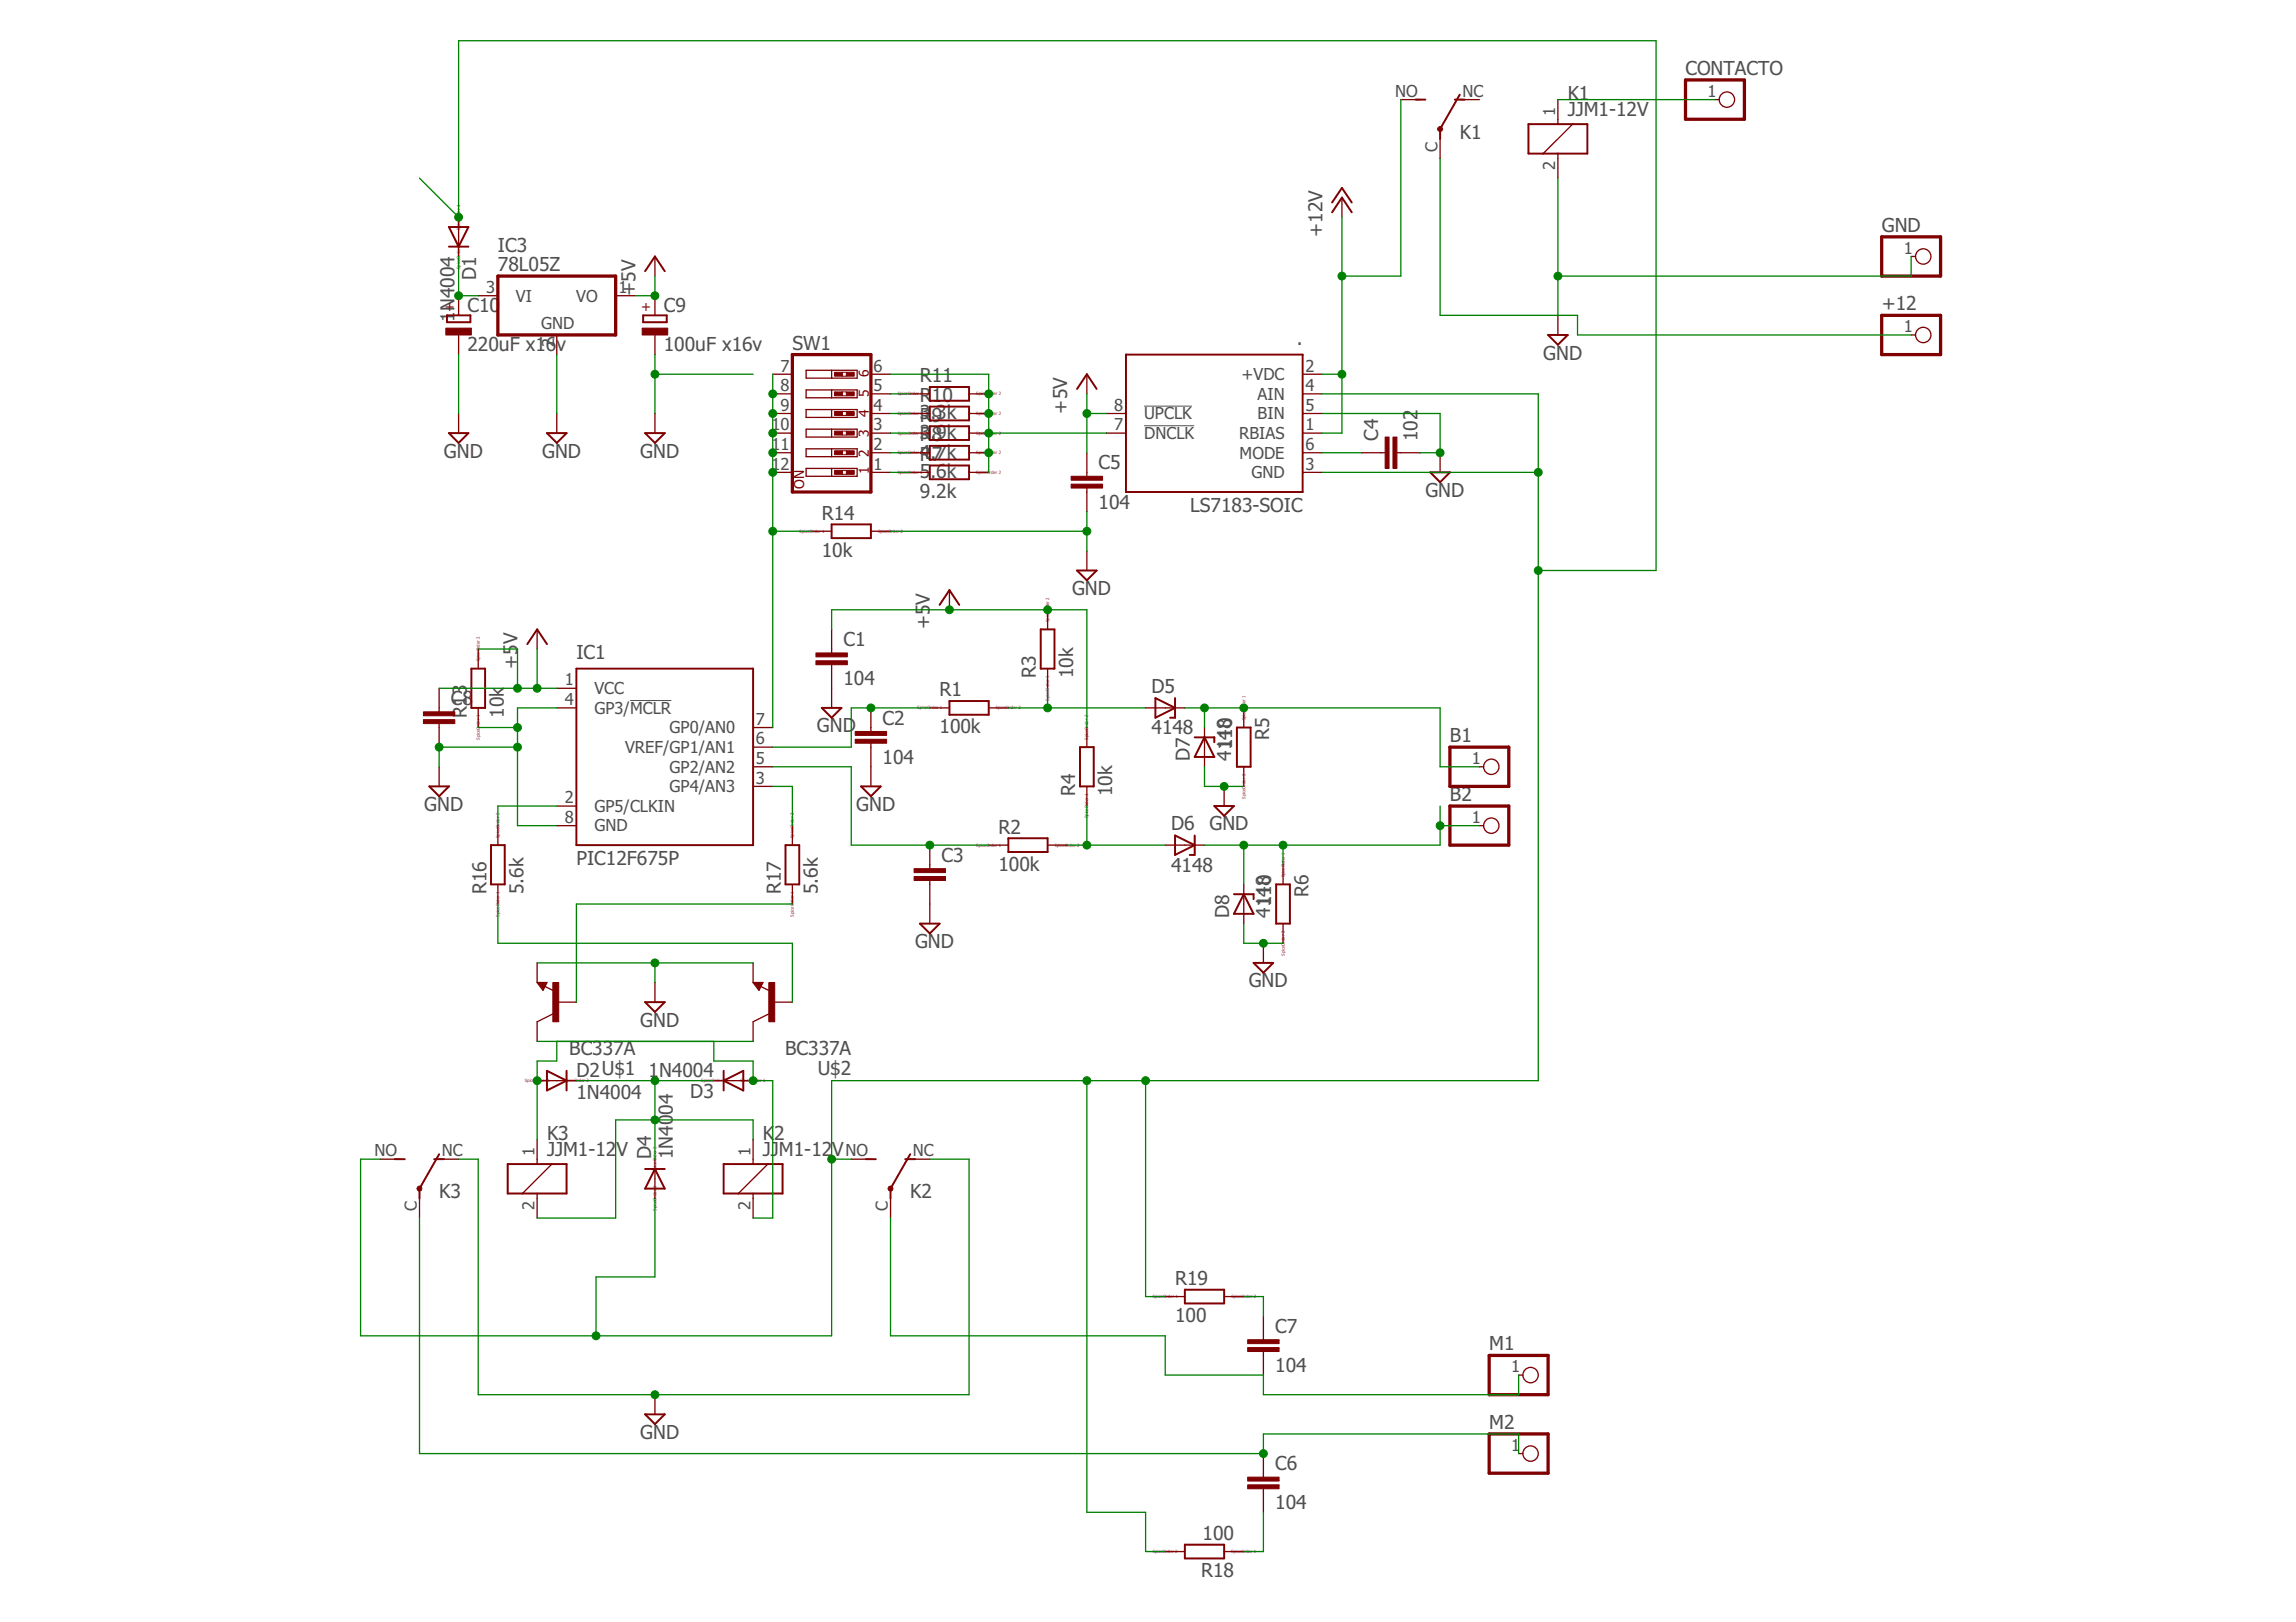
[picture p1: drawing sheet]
<svg xmlns="http://www.w3.org/2000/svg" width="297mm" height="210mm" viewBox="0 0 297 210" stroke-linecap="round" stroke-linejoin="round" font-family="sans-serif">
<defs><g id="words">
<g font-size="2.5" fill="#505050">
<text x="218.1" y="9.7">CONTACTO</text>
<text x="188.8" y="18">K1</text>
<text x="202.8" y="15">JJM1-12V</text>
<text x="202.8" y="12.9">K1</text>
<text x="64.4" y="35.1">78L05Z</text>
<text x="64.4" y="32.6">IC3</text>
<text x="171.1" y="30.7" transform="rotate(-90 171.1 30.7)">+12V</text>
<text x="243.4" y="30">GND</text>
<text x="58.8" y="41.6" transform="rotate(-90 58.8 41.6)">1</text>
<text x="58.8" y="40.3" transform="rotate(-90 58.8 40.3)">N4004</text>
<text x="60.5" y="40.3">C10</text>
<text x="61.6" y="36.2" transform="rotate(-90 61.6 36.2)">D1</text>
<text x="82.2" y="38.3" transform="rotate(-90 82.2 38.3)">+5V</text>
<text x="85.9" y="40.3">C9</text>
<text x="243.4" y="40.2">+12</text>
<text x="60.5" y="45.4">220uF x16v</text>
<text x="85.9" y="45.4">100uF x16v</text>
<text x="102.5" y="45.3">SW1</text>
<text x="167.8" y="44.6">.</text>
<text x="199.6" y="46.5">GND</text>
<text x="119" y="52">R10</text>
<text x="119" y="49.5">R11</text>
<text x="138.1" y="53.5" transform="rotate(-90 138.1 53.5)">+5V</text>
<text x="57.4" y="59.2">GND</text>
<text x="70.1" y="59.2">GND</text>
<text x="82.8" y="59.2">GND</text>
<text x="119" y="59.4">4.7k</text>
<text x="119" y="56.8">3.9k</text>
<text x="119" y="54.3">3.3k</text>
<text x="119" y="59.6">R7</text>
<text x="119" y="57.1">R8</text>
<text x="119" y="54.6">R9</text>
<text x="178.3" y="57.1" transform="rotate(-90 178.3 57.1)">C4</text>
<text x="183.4" y="57.1" transform="rotate(-90 183.4 57.1)">102</text>
<text x="119" y="64.4">9.2k</text>
<text x="119" y="61.9">5.6k</text>
<text x="142.1" y="65.8">104</text>
<text x="142.1" y="60.7">C5</text>
<text x="184.4" y="64.3">GND</text>
<text x="106.3" y="67.3">R14</text>
<text x="154" y="66.2">LS7183-SOIC</text>
<text x="106.3" y="72.1">10k</text>
<text x="138.7" y="77">GND</text>
<text x="109.1" y="83.6">C1</text>
<text x="120.3" y="81.4" transform="rotate(-90 120.3 81.4)">+5</text>
<text x="120.3" y="78.3" transform="rotate(-90 120.3 78.3)">V</text>
<text x="67" y="86.5" transform="rotate(-90 67 86.5)">+5V</text>
<text x="74.6" y="85.3">IC1</text>
<text x="109.1" y="88.7">104</text>
<text x="134" y="87.8" transform="rotate(-90 134 87.8)">R3</text>
<text x="138.8" y="87.8" transform="rotate(-90 138.8 87.8)">10k</text>
<text x="149" y="89.7">D5</text>
<text x="58.3" y="91.2">C8</text>
<text x="60.4" y="92.9" transform="rotate(-90 60.4 92.9)">R13</text>
<text x="65.2" y="92.9" transform="rotate(-90 65.2 92.9)">10k</text>
<text x="105.7" y="94.8">GND</text>
<text x="114.2" y="93.8">C2</text>
<text x="121.6" y="94.9">100k</text>
<text x="121.6" y="90.1">R1</text>
<text x="149" y="95">4148</text>
<text x="164.2" y="95.8" transform="rotate(-90 164.2 95.8)">R5</text>
<text x="114.2" y="98.8">104</text>
<text x="153.9" y="98.5" transform="rotate(-90 153.9 98.5)">D7</text>
<text x="159.3" y="98.5" transform="rotate(-90 159.3 98.5)">4148</text>
<text x="159.4" y="96.9" transform="rotate(-90 159.4 96.9)">110</text>
<text x="187.6" y="96">B1</text>
<text x="54.9" y="104.9">GND</text>
<text x="110.8" y="104.9">GND</text>
<text x="129.2" y="107.9">R2</text>
<text x="139.1" y="103" transform="rotate(-90 139.1 103)">R4</text>
<text x="143.9" y="103" transform="rotate(-90 143.9 103)">10k</text>
<text x="151.5" y="107.5">D6</text>
<text x="156.5" y="107.5">GND</text>
<text x="187.6" y="103.7">B2</text>
<text x="74.6" y="111.9">PIC12F675P</text>
<text x="121.8" y="111.5">C3</text>
<text x="129.2" y="112.7">100k</text>
<text x="151.5" y="112.8">4148</text>
<text x="62.9" y="115.7" transform="rotate(-90 62.9 115.7)">R16</text>
<text x="67.7" y="115.7" transform="rotate(-90 67.7 115.7)">5.6k</text>
<text x="101" y="115.7" transform="rotate(-90 101 115.7)">R17</text>
<text x="105.8" y="115.7" transform="rotate(-90 105.8 115.7)">5.6k</text>
<text x="159" y="118.8" transform="rotate(-90 159 118.8)">D8</text>
<text x="164.3" y="118.8" transform="rotate(-90 164.3 118.8)">4148</text>
<text x="164.5" y="117.3" transform="rotate(-90 164.5 117.3)">110</text>
<text x="169.3" y="116.1" transform="rotate(-90 169.3 116.1)">R6</text>
<text x="118.4" y="122.7">GND</text>
<text x="161.6" y="127.8">GND</text>
<text x="73.6" y="136.6">BC337A</text>
<text x="82.8" y="132.9">GND</text>
<text x="101.6" y="136.6">BC337A</text>
<text x="74.6" y="142.2">1N4004</text>
<text x="74.6" y="139.4">D2U$1</text>
<text x="83.9" y="139.3">1N4004</text>
<text x="89.3" y="142.1">D3</text>
<text x="105.8" y="139.1">U$2</text>
<text x="70.8" y="149.6">JJM1-12</text>
<text x="70.8" y="147.5">K3</text>
<text x="79.7" y="149.6">V</text>
<text x="87" y="144.3" transform="rotate(-90 87 144.3)">04</text>
<text x="98.7" y="149.6">JJM1-12</text>
<text x="98.7" y="147.5">K</text>
<text x="100.2" y="147.5">2</text>
<text x="107.7" y="149.6">V</text>
<text x="56.8" y="155.1">K3</text>
<text x="84.3" y="150" transform="rotate(-90 84.3 150)">D4</text>
<text x="87" y="150" transform="rotate(-90 87 150)">1N40</text>
<text x="117.7" y="155.1">K2</text>
<text x="152" y="166.3">R19</text>
<text x="152" y="171.1">100</text>
<text x="165" y="172.5">C7</text>
<text x="165" y="177.6">104</text>
<text x="192.7" y="174.8">M1</text>
<text x="192.7" y="184.9">M2</text>
<text x="82.8" y="186.2">GND</text>
<text x="165" y="190.3">C6</text>
<text x="165" y="195.3">104</text>
<text x="155.6" y="199.3">100</text>
<text x="155.4" y="204.1">R18</text>
</g>
<g font-size="2.1" fill="#505050">
<text x="180.5" y="12.5">NO</text>
<text x="189.2" y="12.5">NC</text>
<text x="201.2" y="15.1" transform="rotate(-90 201.2 15.1)">1</text>
<text x="220.9" y="12.5">1</text>
<text x="186" y="19.6" transform="rotate(-90 186 19.6)">C</text>
<text x="201.2" y="22" transform="rotate(-90 201.2 22)">2</text>
<text x="246.3" y="32.8">1</text>
<text x="62.9" y="37.9">3</text>
<text x="66.8" y="39">VI</text>
<text x="74.5" y="39">VO</text>
<text x="80" y="37.9">1</text>
<text x="70" y="42.6">GND</text>
<text x="71.7" y="44.9" transform="rotate(-90 71.7 44.9)">2</text>
<text x="246.3" y="43">1</text>
<text x="101" y="48.1">7</text>
<text x="101" y="50.6">8</text>
<text x="101" y="53.2">9</text>
<text x="113" y="53.2">4</text>
<text x="113" y="50.6">5</text>
<text x="113" y="48.1">6</text>
<text x="144.2" y="53.2">8</text>
<text x="160.6" y="49.2">+VDC</text>
<text x="162.7" y="51.7">AIN</text>
<text x="168.9" y="48.1">2</text>
<text x="168.9" y="50.6">4</text>
<text x="168.9" y="53.2">5</text>
<text x="99.8" y="55.7">10</text>
<text x="99.8" y="58.2">11</text>
<text x="113" y="58.2">2</text>
<text x="113" y="55.7">3</text>
<text x="144.2" y="55.7">7</text>
<text x="148" y="54.3">UPCLK</text>
<text x="148" y="56.8">DNCLK</text>
<text x="160.3" y="56.8">RBIAS</text>
<text x="160.4" y="59.4">MODE</text>
<text x="162.7" y="54.3">BIN</text>
<text x="168.9" y="55.7">1</text>
<text x="168.9" y="58.2">6</text>
<text x="99.8" y="60.8">12</text>
<text x="113" y="60.8">1</text>
<text x="161.9" y="61.9">GND</text>
<text x="168.9" y="60.8">3</text>
<text x="73.1" y="88.7">1</text>
<text x="76.9" y="89.8">VCC</text>
<text x="73.1" y="91.2">4</text>
<text x="76.9" y="92.4">GP3/MCLR</text>
<text x="86.6" y="94.9">GP0/AN0</text>
<text x="97.8" y="93.8">7</text>
<text x="80.9" y="97.4">VREF/GP1/AN1</text>
<text x="86.6" y="100">GP2/AN2</text>
<text x="97.8" y="101.4">3</text>
<text x="97.8" y="98.9">5</text>
<text x="97.8" y="96.3">6</text>
<text x="190.4" y="98.9">1</text>
<text x="73.1" y="106.5">8</text>
<text x="73.1" y="103.9">2</text>
<text x="76.9" y="107.6">GND</text>
<text x="76.9" y="105.1">GP5/CLKIN</text>
<text x="86.6" y="102.5">GP4/AN3</text>
<text x="190.4" y="106.5">1</text>
<text x="48.4" y="149.7">NO</text>
<text x="57.2" y="149.7">NC</text>
<text x="69.1" y="149.7" transform="rotate(-90 69.1 149.7)">1</text>
<text x="97.1" y="149.7" transform="rotate(-90 97.1 149.7)">1</text>
<text x="109.4" y="149.7">NO</text>
<text x="118.1" y="149.7">NC</text>
<text x="53.9" y="156.7" transform="rotate(-90 53.9 156.7)">C</text>
<text x="69.1" y="156.6" transform="rotate(-90 69.1 156.6)">2</text>
<text x="97.1" y="156.6" transform="rotate(-90 97.1 156.6)">2</text>
<text x="114.9" y="156.7" transform="rotate(-90 114.9 156.7)">C</text>
<text x="195.5" y="177.6">1</text>
<text x="195.5" y="187.7">1</text>
</g>
<g font-size="1.8" fill="#800000">
<text x="58.8" y="40.4" transform="rotate(-90 58.8 40.4)">+</text>
<text x="84.2" y="40.4" transform="rotate(-90 84.2 40.4)">+</text>
<text x="112.4" y="51.4" transform="rotate(-90 112.4 51.4)">5</text>
<text x="112.4" y="48.8" transform="rotate(-90 112.4 48.8)">6</text>
<text x="112.4" y="59.1" transform="rotate(-90 112.4 59.1)">2</text>
<text x="112.4" y="56.6" transform="rotate(-90 112.4 56.6)">3</text>
<text x="112.4" y="54" transform="rotate(-90 112.4 54)">4</text>
<text x="104" y="63.3" transform="rotate(-90 104 63.3)">ON</text>
<text x="112.4" y="61.4" transform="rotate(-90 112.4 61.4)">1</text>
</g>
<g font-size=".6" fill="#800080">
<text x="59.6" y="29.7" transform="rotate(-90 59.6 29.7)">SpiceOrder 1</text>
<text x="59.6" y="34.8" transform="rotate(-90 59.6 34.8)">SpiceOrder 2</text>
<text x="116.1" y="53.7">SpiceOrder 1</text>
<text x="116.1" y="51.2">SpiceOrder 1</text>
<text x="126.3" y="53.7">SpiceO</text>
<text x="126.3" y="51.2">SpiceO</text>
<text x="128" y="53.7">rder 2</text>
<text x="128" y="51.2">rder 2</text>
<text x="116.1" y="58.8">SpiceOrder 1</text>
<text x="116.1" y="56.2">SpiceOrder 1</text>
<text x="126.3" y="58.8">SpiceO</text>
<text x="126.3" y="56.2">SpiceO</text>
<text x="128" y="58.8">rder 2</text>
<text x="128" y="56.2">rder 2</text>
<text x="116.1" y="61.3">SpiceOrder 1</text>
<text x="126.3" y="61.3">SpiceOrder 2</text>
<text x="103.4" y="68.9">SpiceOrder 1</text>
<text x="113.6" y="68.9">SpiceOrder 2</text>
<text x="62.1" y="83.9" transform="rotate(-90 62.1 83.9)">rder 2</text>
<text x="135.7" y="80.5" transform="rotate(-90 135.7 80.5)">SpiceO</text>
<text x="135.7" y="78.8" transform="rotate(-90 135.7 78.8)">rder 2</text>
<text x="62.1" y="85.6" transform="rotate(-90 62.1 85.6)">SpiceO</text>
<text x="62.1" y="95.8" transform="rotate(-90 62.1 95.8)">SpiceO</text>
<text x="62.1" y="94" transform="rotate(-90 62.1 94)">rder 1</text>
<text x="118.7" y="91.8">SpiceOrder 1</text>
<text x="128.8" y="91.8">SpiceOrder 2</text>
<text x="135.7" y="90.7" transform="rotate(-90 135.7 90.7)">SpiceOrder 1</text>
<text x="140.8" y="95.8" transform="rotate(-90 140.8 95.8)">SpiceOrder 2</text>
<text x="161.1" y="93.2" transform="rotate(-90 161.1 93.2)">SpiceO</text>
<text x="161.1" y="91.5" transform="rotate(-90 161.1 91.5)">rder 1</text>
<text x="140.8" y="105.9" transform="rotate(-90 140.8 105.9)">SpiceOrder 1</text>
<text x="161.1" y="103.4" transform="rotate(-90 161.1 103.4)">SpiceOrder 2</text>
<text x="64.6" y="108.4" transform="rotate(-90 64.6 108.4)">SpiceOrder 2</text>
<text x="102.7" y="108.4" transform="rotate(-90 102.7 108.4)">SpiceOrder 2</text>
<text x="126.3" y="109.6">SpiceOrder 1</text>
<text x="136.5" y="109.6">SpiceOrder 2</text>
<text x="166.2" y="113.5" transform="rotate(-90 166.2 113.5)">SpiceOrder 1</text>
<text x="64.6" y="118.6" transform="rotate(-90 64.6 118.6)">SpiceOrder 1</text>
<text x="102.7" y="118.6" transform="rotate(-90 102.7 118.6)">SpiceOrder 1</text>
<text x="166.2" y="123.7" transform="rotate(-90 166.2 123.7)">SpiceOrder 2</text>
<text x="67.9" y="140">SpiceO</text>
<text x="69.6" y="140">rder</text>
<text x="70.8" y="140">1</text>
<text x="73" y="140">SpiceOrder 2</text>
<text x="90.7" y="140.1">SpiceOrder 2</text>
<text x="95.8" y="140.1">SpiceOrder 1</text>
<text x="84.9" y="153.8" transform="rotate(-90 84.9 153.8)">1</text>
<text x="84.9" y="151.6" transform="rotate(-90 84.9 151.6)">SpiceOrder 2</text>
<text x="84.9" y="156.7" transform="rotate(-90 84.9 156.7)">SpiceOrder</text>
<text x="149.1" y="168">SpiceOrder 1</text>
<text x="159.3" y="168">SpiceOrder 2</text>
<text x="149.1" y="201">SpiceOrder 2</text>
<text x="159.3" y="201">SpiceOrder 1</text>
</g>
</g></defs>
<path d="M148 52.6h6.2M148 55.1h6.5M81.5 90.7h5.3" fill="none" stroke="#505050" stroke-width=".13"/>
<g fill="none" stroke="#800000" stroke-width=".25">
<path d="M183.1 12.9h1.3M188.2 12.9h1.3M188.8 12.3l-2.5 4.4v1.3M197.7 16.1h7.7v3.8h-7.7zM58.1 29.4h2.5l-1.3 2.5zM58.1 31.9h2.5M83.5 35.1l1.2-1.9 1.3 1.9M172.3 27.5l1.3-1.9 1.3 1.9M172.3 26.2l1.3-1.9 1.3 1.9M57.8 40.8h3.1v.9h-3.1zM58.1 56h2.5l-1.3 1.3zM70.8 56h2.5l-1.3 1.3z"/>
<path d="M83.2 40.8h3.1v.9h-3.1zM83.5 56h2.5l-1.3 1.3zM120.3 50.1h5.1v1.8h-5.1zM120.3 52.6h5.1v1.8h-5.1zM120.3 55.2h5.1v1.7h-5.1zM120.3 57.7h5.1v1.8h-5.1zM139.3 50.3l1.3-1.9 1.3 1.9M145.7 45.9h22.8v17.8h-22.8zM200.3 43.3h2.5l-1.3 1.3zM107.6 67.9h5.1v1.7h-5.1zM120.3 60.2h5.1v1.8h-5.1zM121.6 78.3l1.2-1.9 1.3 1.9"/>
<path d="M139.3 73.8h2.6l-1.3 1.3zM185 61.1h2.6l-1.3 1.3zM61 86.5h1.8v5.1h-1.8zM68.2 83.4l1.3-2 1.3 2M74.6 86.5h22.8v22.9h-22.8zM106.3 91.6h2.6l-1.3 1.3zM122.8 90.7h5.1v1.8h-5.1zM134.6 81.4h1.8v5.1h-1.8zM139.7 96.7h1.8v5.1h-1.8zM149.5 90.3l2.5 1.3-2.5 1.3zM152 90.3v2.6h-.6M154.6 95.4h2.5v.7"/>
<path d="M155.8 95.4l1.3 2.6h-2.5zM160 94.1h1.8v5.1h-1.8zM55.5 101.8h2.6l-1.3 1.2zM63.5 109.4h1.8v5h-1.8zM101.6 109.4h1.8v5h-1.8zM111.4 101.8h2.5l-1.2 1.2zM119 119.5h2.6l-1.3 1.3zM130.5 108.5h5v1.8h-5zM152 108.1l2.6 1.3-2.6 1.2zM154.6 108.1v2.5h-.7M157.1 104.3h2.5l-1.2 1.3zM159.6 115.7h2.6v.7"/>
<path d="M160.9 115.7l1.3 2.6h-2.6zM165.1 114.4h1.8v5.1h-1.8zM70.5 127.3h-.8l.6 .6 .2-.5h-.4l.2 .3M70.8 138.6l2.5 1.2-2.5 1.3zM73.3 138.6v2.5M83.5 129.7h2.5l-1.3 1.3zM93.6 139.8l2.6-1.2v2.5zM93.6 138.6v2.5M98.4 127.3h-.7l.5 .6 .2-.5h-.3l.1 .3M162.2 124.6h2.5l-1.3 1.3zM51.1 150h1.3M56.2 150h1.2"/>
<path d="M56.8 149.4l-2.5 4.4v1.3M65.7 150.6h7.6v3.9h-7.6zM83.5 151.3h2.5M84.7 151.3l1.3 2.5h-2.5zM93.6 150.6h7.6v3.9h-7.6zM112 150h1.3M117.1 150h1.3M117.8 149.4l-2.6 4.4v1.3M153.3 166.9h5.1v1.8h-5.1zM83.5 183h2.5l-1.3 1.3zM153.3 199.9h5.1v1.8h-5.1z"/>
</g>
<g fill="none" stroke="#800000" stroke-width=".17">
<path d="M181.2 12.9h2.6M186.3 18v2.5M188.8 12.9h2.6M201.5 12.9v3.2M201.5 19.9v3.2M203.5 16.1l-3.9 3.8M221.9 12.9h.5M59.3 28.1v5.1M59.3 38.3v2.5M61.9 38.3h2.5M79.7 38.3h2.5M84.7 33.2v2.5"/>
<path d="M84.7 38.3v2.5M173.6 25.6v2.5M247.2 33.2h.6M59.3 43.3v2.6M59.3 53.5v2.5M72 43.3v2.6M72 53.5v2.5M84.7 43.3v2.6M84.7 53.5v2.5M100 48.4h2.5M100 51h2.5M100 53.5h2.5"/>
<path d="M100 56h2.5M100 58.6h2.5M104.3 47.9h6.6v1h-6.6zM104.3 50.5h6.6v1h-6.6zM104.3 53h6.6v1h-6.6zM104.3 55.5h6.6v1.1h-6.6zM104.3 58.1h6.6v1h-6.6zM107.6 47.9v1M107.6 50.5v1M107.6 53v1M107.6 55.5v1.1M107.6 58.1v1"/>
<path d="M112.7 48.4h2.5M112.7 51h2.5M112.7 53.5h2.5M112.7 56h2.5M112.7 58.6h2.5M117.8 51h2.5M117.8 53.5h2.5M117.8 56h2.5M117.8 58.6h2.5M125.4 51h2.5M125.4 53.5h2.5M125.4 56h2.5"/>
<path d="M125.4 58.6h2.5M140.6 48.4v2.6M140.6 58.6v3M143.2 53.5h2.5M143.2 56h2.5M168.5 48.4h2.6M168.5 51h2.6M168.5 53.5h2.6M168.5 56h2.6M168.5 58.6h2.6M176.1 58.6h3.1M180.7 58.6h3.1"/>
<path d="M186.3 58.6v2.5M201.5 40.8v2.5M247.2 43.3h.6M100 61.1h2.5M104.3 60.6h6.6v1h-6.6zM105.1 68.7h2.5M107.6 60.6v1M112.7 61.1h2.5M112.7 68.7h2.5M117.8 61.1h2.5M122.8 76.4v2.5M125.4 61.1h2.5"/>
<path d="M135.5 78.9v2.5M140.6 63.2v3M140.6 71.3v2.5M168.5 61.1h2.6M56.8 89.1v3M56.8 93.6v3.1M56.8 99.2v2.6M61.9 84v2.5M61.9 91.6v2.5M69.5 81.4v2.6M72 89.1h2.6M72 91.6h2.6"/>
<path d="M97.4 94.1h2.6M97.4 99.2h2.6M97.4 96.7h2.6M107.6 81.4v3.1M107.6 86v5.6M112.7 91.6v3.1M112.7 96.2v5.6M120.3 91.6h2.5M127.9 91.6h2.6M135.5 86.5v2.6M140.6 94.1v2.6M148.2 91.6h5.1"/>
<path d="M155.8 94.1v5.1M160.9 91.6v2.5M160.9 99.2v2.6M191.4 99.2h.5M64.4 106.8v2.6M64.4 114.4v2.6M72 106.8h2.6M72 104.3h2.6M97.4 101.8h2.6M102.5 106.8v2.6M102.5 114.4v2.6M120.3 109.4v3"/>
<path d="M120.3 113.9v5.6M127.9 109.4h2.6M135.5 109.4h2.6M140.6 101.8v2.5M150.7 109.4h5.1M158.4 101.8v2.5M160.9 114.4v5.1M166 111.9v2.5M166 119.5v2.6M191.4 106.8h.5M69.5 139.8h5.1M69.5 124.6v2.5"/>
<path d="M69.5 127.1h1.3l-.5 1.1zM70.5 127.7l1.2 .6M71.5 131.2l-2 1v2.6M72 129.7h2.6M84.7 127.1v2.6M92.4 139.8h5M97.4 124.6v2.5M97.4 127.1h1.3l-.5 1.1zM98.4 127.7l1.3 .6M99.5 131.2l-2.1 1v2.6M100 129.7h2.5M163.4 122.1v2.5"/>
<path d="M49.2 150h2.5M54.3 155.1v2.5M56.8 150h2.5M69.5 147.5v3.1M69.5 154.5v3.1M71.4 150.6l-3.8 3.9M84.7 150v5.1M97.4 147.5v3.1M97.4 154.5v3.1M99.3 150.6l-3.8 3.9M110.1 150h2.6M115.2 155.1v2.5"/>
<path d="M117.8 150h2.5M150.7 167.8h2.6M158.4 167.8h2.5M163.4 170.3v3.1M163.4 174.9v3M196.5 177.9h.5M84.7 180.5v2.5M163.4 188.1v3.1M163.4 192.7v3M196.5 188.1h.5M150.7 200.8h2.6M158.4 200.8h2.5"/>
<circle cx="223.4" cy="12.9" r=".99"/>
<circle cx="248.8" cy="33.2" r=".99"/>
<circle cx="248.8" cy="43.3" r=".99"/>
<circle cx="192.9" cy="99.2" r=".99"/>
<circle cx="192.9" cy="106.8" r=".99"/>
<circle cx="198" cy="177.9" r=".99"/>
<circle cx="198" cy="188.1" r=".99"/>
</g>
<path d="M218.1 10.4h7.6v5h-7.6zM64.4 35.7h15.3v7.6h-15.3zM243.4 30.6h7.7v5.1h-7.7zM102.5 45.9h10.2v17.8h-10.2zM243.4 40.8h7.7v5.1h-7.7zM187.6 96.7h7.6v5.1h-7.6zM187.6 104.3h7.6v5.1h-7.6zM192.7 175.4h7.6v5.1h-7.6zM192.7 185.6h7.6v5h-7.6z" fill="none" stroke="#800000" stroke-width=".42"/>
<path d="M109 48.2h.5M109 48.7h.5M109 50.7h.5M109 51.2h.5M109 53.3h.5M109 53.8h.5M109 55.8h.5M109 56.3h.5M109 58.3h.5M109 58.8h.5M109 60.9h.5M109 61.4h.5" fill="none" stroke="#800000" stroke-width=".13"/>
<g fill="#800000" stroke="#800000" stroke-width=".13">
<path d="M108 48.2h1v.5h-1z"/>
<path d="M109.5 48.2h1v.5h-1z"/>
<path d="M108 50.7h1v.5h-1z"/>
<path d="M109.5 50.7h1v.5h-1z"/>
<path d="M108 53.3h1v.5h-1z"/>
<path d="M109.5 53.3h1v.5h-1z"/>
<path d="M108 55.8h1v.5h-1z"/>
<path d="M109.5 55.8h1v.5h-1z"/>
<path d="M108 58.3h1v.5h-1z"/>
<path d="M109.5 58.3h1v.5h-1z"/>
<path d="M108 60.9h1v.5h-1z"/>
<path d="M109.5 60.9h1v.5h-1z"/>
<path d="M105.6 85.5h4v.5h-4z"/>
<path d="M105.6 84.5h4v.5h-4z"/>
<path d="M110.6 95.7h4.1v.5h-4.1z"/>
<path d="M110.6 94.7h4.1v.5h-4.1z"/>
<path d="M118.3 113.4h4v.5h-4z"/>
<path d="M118.3 112.4h4v.5h-4z"/>
<path d="M180.2 56.6h.5v4h-.5z"/>
<path d="M179.2 56.6h.5v4h-.5z"/>
<path d="M138.6 62.7h4v.5h-4z"/>
<path d="M138.6 61.6h4v.5h-4z"/>
<path d="M161.4 192.2h4.1v.5h-4.1z"/>
<path d="M161.4 191.2h4.1v.5h-4.1z"/>
<path d="M161.4 174.4h4.1v.5h-4.1z"/>
<path d="M161.4 173.4h4.1v.5h-4.1z"/>
<path d="M54.8 93.1h4v.5h-4z"/>
<path d="M54.8 92.1h4v.5h-4z"/>
<path d="M83.1 42.5h3.3v.8h-3.3z"/>
<path d="M57.7 42.5h3.3v.8h-3.3z"/>
<path d="M71.5 127.1h.8v5.1h-.8z"/>
<path d="M99.5 127.1h.7v5.1h-.7z"/>
</g>
<g fill="#800000" stroke="#800000" stroke-width=".13">
<circle cx="186.3" cy="16.7" r=".33"/>
<circle cx="115.2" cy="153.8" r=".33"/>
<circle cx="54.3" cy="153.8" r=".33"/>
</g>
<g fill="none" stroke="#008000" stroke-width=".17">
<path d="M181.2 12.9v22.8h-7.6M201.5 12.9h20.4M54.3 23.1l5 5v-22.8h154.9v68.5h-15.2M59.3 33.2v5.1h2.6M84.7 35.7v2.6h-2.5M173.6 28.1v27.9h-2.5M186.3 20.5v20.3h17.8v2.5h43.1M201.5 23.1v17.7M247.2 33.2v2.5h-45.7M59.3 45.9v7.6M72 45.9v7.6M84.7 45.9v7.6"/>
<path d="M84.7 48.4h12.7M100 48.4v45.7M115.2 53.5h2.6M115.2 58.6h2.6M115.2 48.4h12.7v12.7M115.2 56h2.6M115.2 51h2.6M127.9 56h15.3M140.6 53.5h2.6M140.6 51v7.6M171.1 53.5h15.2v5.1h-2.5M171.1 58.6h5"/>
<path d="M171.1 48.4h2.5M171.1 51h27.9v88.8h-91.4v33.1h-60.9v-22.9h2.5M100 68.7h5.1M115.2 68.7h25.4M115.2 61.1h2.6M140.6 66.2v5.1M171.1 61.1h27.9M56.8 89.1h15.2M61.9 84h5.1v5.1M61.9 94.1h5.1M67 96.7h-10.2v2.5M69.5 84v5.1"/>
<path d="M72 91.6h-5v15.2h5M100 99.2h10.1v10.2h17.8M107.6 81.4v-2.5h33v15.2M120.3 91.6h-10.2v5.1h-10.1M130.5 91.6h17.7M135.5 89.1v2.5M153.3 91.6h33v7.6h5.1M155.8 91.6v2.5M155.8 99.2v2.6h5.1M64.4 117v5.1h38.1v7.6M72 104.3h-7.6v2.5M100 101.8h2.5v5"/>
<path d="M102.5 117h-27.9v12.7M138.1 109.4h12.6M140.6 104.3v5.1M160.9 109.4v5M160.9 119.5v2.6h5.1M166 109.4v2.5M186.3 104.3v5.1h-30.5M186.3 106.8h5.1M69.5 124.6h27.9M69.5 134.8h27.9M72 134.8v2.5h-2.5v10.2M74.6 139.8h17.8"/>
<path d="M84.7 124.6v2.5M84.7 139.8v10.2M92.4 134.8v2.5h5v2.5h2.6v17.8h-2.6M140.6 139.8v55.9h7.6v5.1h2.5M148.2 139.8v28h2.5M54.3 157.6v30.5h109.1v-2.5h33.1v2.5M59.3 150h2.6v30.5h63.5v-30.5h-5.1M84.7 155.1v10.1h-7.6v7.7M97.4 147.5v-2.6h-17.7v12.7h-10.2M107.6 150h2.5M115.2 157.6v15.3h35.5v5h12.7v2.6h33.1v-2.6M160.9 167.8h2.5v2.5"/>
<path d="M163.4 195.7v5.1h-2.5"/>
</g>
<g fill="#008000" stroke="#008000" stroke-width=".13">
<circle cx="158.4" cy="101.8" r=".51"/>
<circle cx="163.4" cy="122.1" r=".51"/>
<circle cx="186.3" cy="58.6" r=".51"/>
<circle cx="84.7" cy="48.4" r=".51"/>
<circle cx="140.6" cy="68.7" r=".51"/>
<circle cx="201.5" cy="35.7" r=".51"/>
<circle cx="84.7" cy="124.6" r=".51"/>
<circle cx="84.7" cy="180.5" r=".51"/>
<circle cx="56.8" cy="96.7" r=".51"/>
<circle cx="67" cy="96.7" r=".51"/>
<circle cx="67" cy="94.1" r=".51"/>
<circle cx="112.7" cy="91.6" r=".51"/>
<circle cx="120.3" cy="109.4" r=".51"/>
<circle cx="135.5" cy="91.6" r=".51"/>
<circle cx="160.9" cy="109.4" r=".51"/>
<circle cx="166" cy="109.4" r=".51"/>
<circle cx="186.3" cy="106.8" r=".51"/>
<circle cx="155.8" cy="91.6" r=".51"/>
<circle cx="160.9" cy="91.6" r=".51"/>
<circle cx="140.6" cy="109.4" r=".51"/>
<circle cx="100" cy="61.1" r=".51"/>
<circle cx="100" cy="58.6" r=".51"/>
<circle cx="100" cy="56" r=".51"/>
<circle cx="100" cy="53.5" r=".51"/>
<circle cx="100" cy="51" r=".51"/>
<circle cx="100" cy="68.7" r=".51"/>
<circle cx="127.9" cy="53.5" r=".51"/>
<circle cx="127.9" cy="56" r=".51"/>
<circle cx="127.9" cy="58.6" r=".51"/>
<circle cx="127.9" cy="51" r=".51"/>
<circle cx="69.5" cy="89.1" r=".51"/>
<circle cx="67" cy="89.1" r=".51"/>
<circle cx="84.7" cy="38.3" r=".51"/>
<circle cx="140.6" cy="53.5" r=".51"/>
<circle cx="135.5" cy="78.9" r=".51"/>
<circle cx="122.8" cy="78.9" r=".51"/>
<circle cx="173.6" cy="48.4" r=".51"/>
<circle cx="173.6" cy="35.7" r=".51"/>
<circle cx="163.4" cy="188.1" r=".51"/>
<circle cx="97.4" cy="139.8" r=".51"/>
<circle cx="84.7" cy="139.8" r=".51"/>
<circle cx="84.7" cy="144.9" r=".51"/>
<circle cx="69.5" cy="139.8" r=".51"/>
<circle cx="59.3" cy="38.3" r=".51"/>
<circle cx="107.6" cy="150" r=".51"/>
<circle cx="199" cy="61.1" r=".51"/>
<circle cx="148.2" cy="139.8" r=".51"/>
<circle cx="140.6" cy="139.8" r=".51"/>
<circle cx="199" cy="73.8" r=".51"/>
<circle cx="59.3" cy="28.1" r=".51"/>
<circle cx="77.1" cy="172.9" r=".51"/>
</g>
<use href="#words"/>
</svg>
